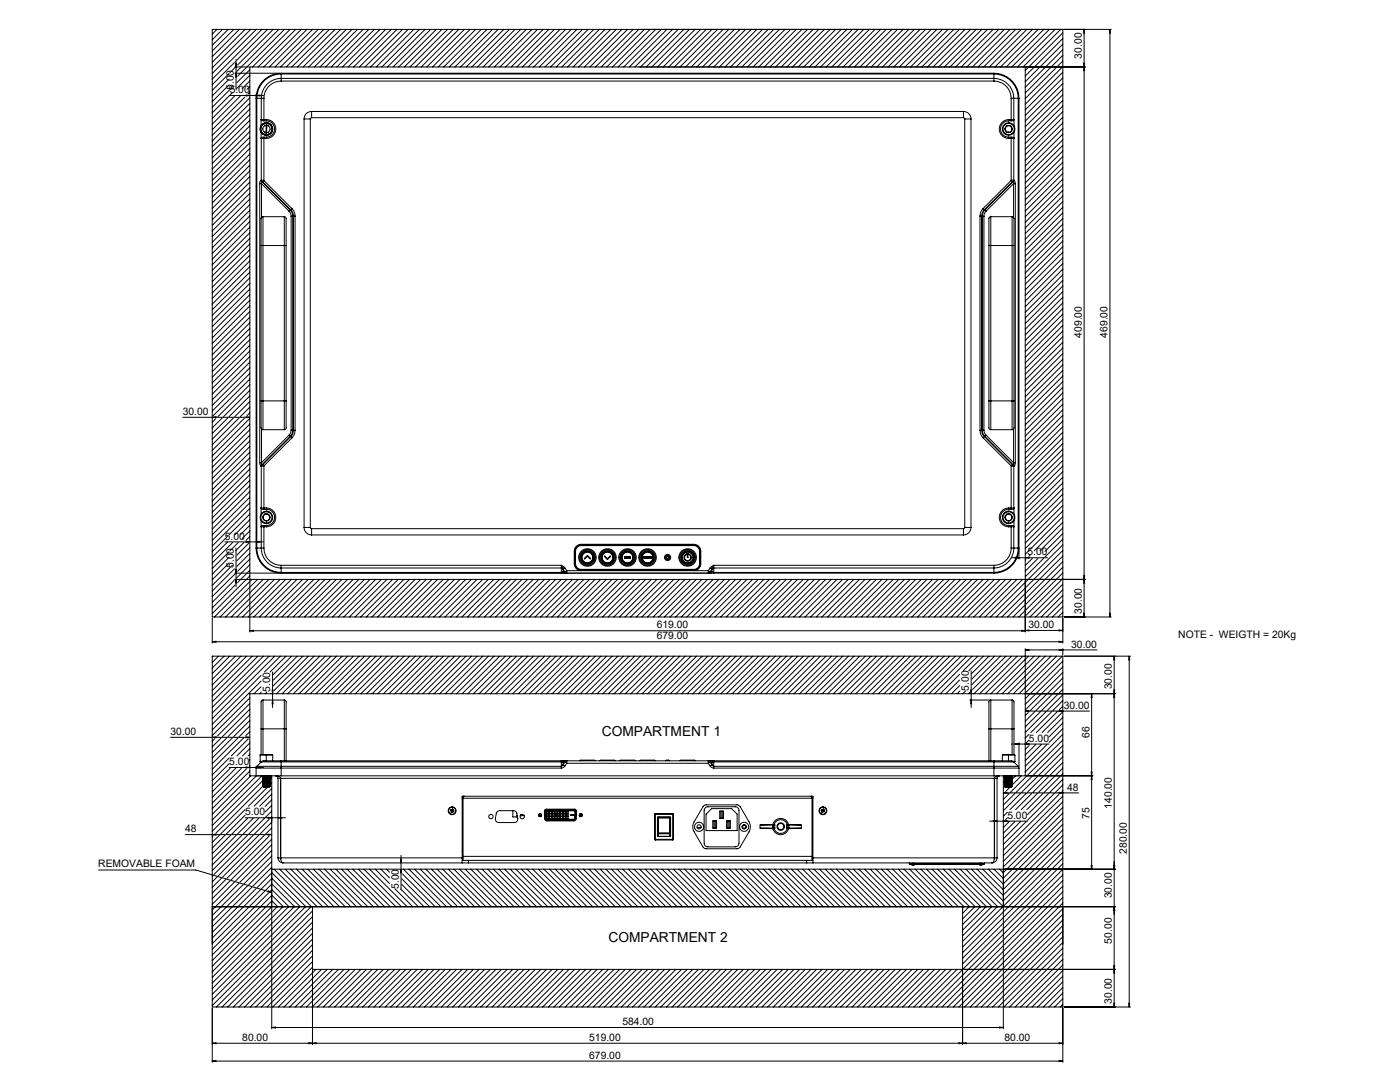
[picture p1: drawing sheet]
<svg xmlns="http://www.w3.org/2000/svg" width="1118mm" height="864mm" viewBox="0 0 1118 864" stroke-linecap="round" stroke-linejoin="round" font-family="sans-serif">
<defs><g id="words">
<g font-size="11">
<text x="480" y="588">COMPARTMENT 1</text>
<text x="486" y="751">COMPARTMENT 2</text>
</g>
<g font-size="8.2">
<text x="864" y="47" transform="rotate(-90 864 47)">30.00</text>
<text x="187" y="72" transform="rotate(-90 187 72)">5.00</text>
<text x="183" y="74">5.00</text>
<text x="864" y="269" transform="rotate(-90 864 269)">409.00</text>
<text x="884" y="269" transform="rotate(-90 884 269)">469.00</text>
<text x="146" y="331">30.00</text>
<text x="180" y="431">5.00</text>
<text x="820" y="443">5.00</text>
<text x="187" y="453" transform="rotate(-90 187 453)">5.00</text>
<text x="864" y="490" transform="rotate(-90 864 490)">30.00</text>
<text x="524" y="502">619.00</text>
<text x="821" y="501">30.00</text>
<text x="941" y="509">NOTE - WEIGTH = 20Kg</text>
<text x="524" y="510">679.00</text>
<text x="855" y="517">30.00</text>
<text x="773" y="551" transform="rotate(-90 773 551)">5.00</text>
<text x="888" y="550" transform="rotate(-90 888 550)">30.00</text>
<text x="216" y="552" transform="rotate(-90 216 552)">5.00</text>
<text x="849" y="566">30.00</text>
<text x="136" y="587">30.00</text>
<text x="821" y="592">5.00</text>
<text x="870" y="589" transform="rotate(-90 870 589)">66</text>
<text x="183" y="611">5.00</text>
<text x="852" y="631">48</text>
<text x="888" y="645" transform="rotate(-90 888 645)">140.00</text>
<text x="196" y="651">5.00</text>
<text x="804" y="654">5.00</text>
<text x="870" y="654" transform="rotate(-90 870 654)">75</text>
<text x="148" y="664">48</text>
<text x="900" y="681" transform="rotate(-90 900 681)">280.00</text>
<text x="78" y="692">REMOVABLE FOAM</text>
<text x="318" y="709" transform="rotate(-90 318 709)">5.00</text>
<text x="888" y="717" transform="rotate(-90 888 717)">30.00</text>
<text x="888" y="753" transform="rotate(-90 888 753)">50.00</text>
<text x="888" y="801" transform="rotate(-90 888 801)">30.00</text>
<text x="497" y="818">584.00</text>
<text x="193" y="831">80.00</text>
<text x="470" y="831">519.00</text>
<text x="802" y="831">80.00</text>
<text x="470" y="845">679.00</text>
</g>
</g></defs>
<g fill="none" stroke="#000" stroke-width=".8">
<path d="M173 23l-4 4M178 23l-9 9M182 23l-13 13M187 23l-18 18M191 23l-22 22M196 23l-27 27M200 23l-31 31M205 23l-36 36M209 23l-40 40M214 23l-25 25M218 23l-28 29M223 23l-34 34"/>
<path d="M227 23l-37 38M232 23l-30 30M236 23l-30 30M241 23l-30 30M245 23l-30 30M250 23l-30 30M254 23l-30 30M259 23l-31 30M263 23l-30 30M267 23l-30 30M272 23l-30 30M276 23l-30 30"/>
<path d="M281 23l-30 30M285 23l-30 30M290 23l-30 30M294 23l-30 30M299 23l-30 30M303 23l-30 30M308 23l-30 30M312 23l-30 30M317 23l-30 30M321 23l-30 30M326 23l-30 30M330 23l-30 30"/>
<path d="M335 23l-30 30M339 23l-30 30M344 23l-30 30M348 23l-30 30M353 23l-30 30M357 23l-30 30M362 23l-30 30M366 23l-30 30M371 23l-30 30M375 23l-30 30M380 23l-30 30M384 23l-30 30"/>
<path d="M389 23l-30 30M393 23l-30 30M398 23l-30 30M402 23l-30 30M407 23l-30 30M411 23l-30 30M416 23l-30 30M420 23l-30 30M425 23l-30 30M429 23l-30 30M434 23l-30 30M438 23l-30 30"/>
<path d="M443 23l-30 30M447 23l-30 30M452 23l-30 30M456 23l-30 30M461 23l-30 30M465 23l-30 30M470 23l-30 30M474 23l-30 30M479 23l-30 30M483 23l-30 30M488 23l-31 30M492 23l-30 30"/>
<path d="M496 23l-30 30M501 23l-30 30M505 23l-30 30M510 23l-30 30M514 23l-30 30M519 23l-30 30M523 23l-30 30M528 23l-30 30M532 23l-30 30M537 23l-30 30M541 23l-30 30M546 23l-30 30"/>
<path d="M550 23l-30 30M555 23l-30 30M559 23l-30 30M564 23l-30 30M568 23l-30 30M573 23l-30 30M577 23l-30 30M582 23l-30 30M586 23l-30 30M591 23l-30 30M595 23l-30 30M600 23l-30 30"/>
<path d="M604 23l-30 30M609 23l-30 30M613 23l-30 30M618 23l-30 30M622 23l-30 30M627 23l-30 30M631 23l-30 30M636 23l-30 30M640 23l-30 30M645 23l-30 30M649 23l-30 30M654 23l-30 30"/>
<path d="M658 23l-30 30M663 23l-30 30M667 23l-30 30M672 23l-30 30M676 23l-30 30M681 23l-30 30M685 23l-30 30M690 23l-30 30M694 23l-30 30M699 23l-30 30M703 23l-30 30M707 23l-29 30"/>
<path d="M712 23l-30 30M716 23l-29 30M721 23l-30 30M725 23l-30 30M730 23l-30 30M734 23l-30 30M739 23l-30 30M743 23l-30 30M748 23l-30 30M752 23l-30 30M757 23l-30 30M761 23l-30 30"/>
<path d="M766 23l-30 30M770 23l-30 30M775 23l-30 30M779 23l-30 30M784 23l-30 30M788 23l-30 30M793 23l-30 30M797 23l-30 30M802 23l-30 30M806 23l-30 30M811 23l-30 30M815 23l-30 30"/>
<path d="M820 23l-30 30M824 23l-30 30M829 23l-30 30M833 23l-30 30M838 23l-30 30M842 23l-30 30M847 23l-30 30M848 26l-30 30M848 31l-30 30M848 35l-30 30M848 40l-30 30M865 23l1 3h-1z"/>
<path d="M865 23v469M886 23v469M886 23v3zM887 23h-718v469h679v-469M183 59l-14 13M187 50l-18 18M187 53h11M187 58h36M188 54l-4 4M188 49h.1M188 50h1l-1 3zM188 58l1 3h-1z"/>
<path d="M188 47v25M199 56l-10 10M224 59a19 19 0 0 0-19 19M224 58v1M224 58a20 20 0 0 0-20 20M224 58h569M224 59v4M224 59h569M793 59a19 19 0 0 1 20 19M793 58v1M793 58a20 20 0 0 1 20 20M793 59v4"/>
<path d="M818 53v409h-619v-409h667M848 44l-30 30M848 49l-30 30M848 53l-30 30M848 58l-30 30M865 50h1l-1 3zM865 53l1 3h-1zM183 63l-14 14M183 68l-14 13M183 76h27M185 70l-16 16M186 74l-17 16"/>
<path d="M187 77l-18 18M192 77l-23 22M195 78l-26 26M196 76h3l-3 1zM199 60l-10 11M199 65l-6 6M199 69l-2 2M199 74l-1 1M199 78l-30 30M204 76h3v1zM204 78h1M204 75v2"/>
<path d="M204 78v359M205 78v359M205 78h4M209 78h2M209 78v17M211 78v17M224 63a16 16 0 0 0-15 15M224 63v2M224 65a14 14 0 0 0-13 13M224 63h569M224 65h569M793 63v2"/>
<path d="M793 63a16 16 0 0 1 16 15M793 65a14 14 0 0 1 14 13M807 78h2M807 78v17M809 78v22M809 78h4M813 78h.1M813 78v359M848 62l-30 30M848 67l-30 30M848 71l-30 30M848 76l-30 30"/>
<path d="M199 83l-30 30M199 87l-30 30M199 92l-30 29M199 96l-30 30M208 95l1 1M208 95v5M208 95h1M209 95h2M209 95v1M209 96h2M211 95v1M211 95h2"/>
<path d="M211 96h2M213 98a5 5 0 0 0-5 5 5 5 0 0 0 4 4M213 98a5 5 0 0 0-5 5 5 5 0 0 0 4 5v-1M213 98l-1 9M213 95v1M213 95a7 7 0 0 1 7 8 7 7 0 0 1-7 7M213 96a7 7 0 0 1 6 7 7 7 0 0 1-6 6M213 98a5 5 0 0 1 4 5 5 5 0 0 1-4 4M213 98a5 5 0 0 1 5 5 5 5 0 0 1-5 5M213 98a5 5 0 0 0-5 5 5 5 0 0 0 5 4M213 98a5 5 0 0 0-5 5 5 5 0 0 0 5 5M213 98h.1"/>
<path d="M213 98a5 5 0 0 1 4 3 5 5 0 0 1-1 5l-2 2h-1v-1M213 98v9M243 95h5M243 95v326M248 95v326M249 89a6 6 0 0 0-6 6M249 94l-1 1M249 89v5M249 89h520M249 94h520M769 89a6 6 0 0 1 6 6M769 94l1 1"/>
<path d="M769 89v5M770 95v326M770 95h5M775 95v326M805 95v1M805 95a7 7 0 0 0-7 8 7 7 0 0 0 7 7M805 96a7 7 0 0 0-6 7 7 7 0 0 0 6 6M805 95h2M805 96h2M805 98a5 5 0 0 0-4 5 5 5 0 0 0 4 4M805 98a5 5 0 0 0-5 5 5 5 0 0 0 5 5M805 98a5 5 0 0 1 5 5 5 5 0 0 1-5 4"/>
<path d="M805 98a5 5 0 0 1 5 5 5 5 0 0 1-5 5M805 98h.1M807 95v1M807 95h2M809 96h-2M809 95v1M809 95h.1M848 80l-30 30M848 85l-30 30M848 89l-30 30M848 94l-30 30M848 98l-30 30"/>
<path d="M199 100l-30 30M199 105l-30 30M199 109l-30 30M199 114l-30 30M199 118l-30 30M208 106v4M208 110h1M209 110h2M209 110v34M209 110h.1M209 110h-1M211 109l-2 1"/>
<path d="M211 109v1M211 110v34M211 110h2M211 109h2M212 105h1M213 100h.1M213 107v1M213 105h.1M213 105v1M213 109v1M802 103l2 2M804 105l1 1"/>
<path d="M804 105h1M804 100l3 1M804 100l-2 3M805 107v1M805 105l2 1M805 105v1M805 109v1M805 110h2M805 109h2M807 106h-2M807 101l1 2M807 110h2"/>
<path d="M807 109v1M807 109l2 1M807 110v34M808 103l-1 3M809 110h.1M809 106v38M848 103l-30 30M848 107l-30 30M848 112l-30 30M848 116l-30 30M199 123l-30 30M199 127l-30 30"/>
<path d="M199 132l-30 30M199 136l-30 30M848 121l-30 30M848 125l-30 30M848 130l-30 29M848 134l-30 30M848 138l-30 30M199 141l-30 30M199 145l-30 30M199 150l-30 30M199 154l-30 30M199 159l-30 30"/>
<path d="M207 147h2M207 147v222M209 144v1M209 144l-1 1-1 2M209 144h.1M209 144h2M209 147l22 22M209 147v27M209 145v2M209 145h.1M209 145l23 23M209 145h1"/>
<path d="M210 145l22 22M211 144l-1 1M211 144l22 22M807 144l1 1M807 144l-22 22M808 145l-22 22M809 145h-1M809 145h.1M809 145v2M809 145l-23 23M809 147h2M809 147l-22 22"/>
<path d="M809 147v27M809 144h-2M809 144v1M809 144h.1M809 144l1 1 1 2M811 147v222M848 143l-30 30M848 147l-30 30M848 152l-30 30M848 156l-30 30M199 163l-30 30M199 168l-30 30"/>
<path d="M199 172l-30 30M199 177l-30 30M210 173h-1l-1 1v22M210 173v23M210 173h17M227 173v23M227 173h1v1v22M231 169l1 4M232 168l2 3v2M232 168l-1 1M232 167l2 4v1M232 167v1"/>
<path d="M232 173h2M232 173v170M233 166l-1 1M233 166l1 2 2 4M234 173v170M234 172h2M234 172v171M234 172v1M236 172v171M782 172h2M782 172v171M784 172v171"/>
<path d="M784 172v1M784 173h1M784 173v170M785 166l-2 2-1 4M785 166l1 1M785 173v170M786 167l-2 4v1M786 167v1M786 168l-2 3v2M786 168l1 1M787 169l-1 2-1 2M791 173l-2 1v22"/>
<path d="M791 173v23M791 173h17M808 173v23M808 173h1v1v22M848 161l-30 30M848 165l-30 30M848 170l-30 30M848 174l-30 30M848 179l-30 30M199 181l-30 30M199 186l-30 30M199 190l-30 30"/>
<path d="M199 195l-30 30M199 199l-30 30M208 196h2M208 196v124M210 196h17M210 196v124M227 196h1M227 196v124M228 196v124M789 196h2M789 196v124M791 196v124"/>
<path d="M791 196h17M808 196h1M808 196v124M809 196v124M848 183l-30 30M848 188l-30 30M848 192l-30 30M848 197l-30 30M199 204l-30 30M199 208l-30 30M199 213l-30 30M199 217l-30 30"/>
<path d="M848 201l-30 30M848 206l-30 30M848 210l-30 30M848 215l-30 30M848 219l-30 30M199 222l-30 30M199 226l-30 30M199 231l-30 30M199 235l-30 30M199 240l-30 30M848 224l-30 30M848 228l-30 30"/>
<path d="M848 233l-30 30M848 237l-30 30M199 244l-30 30M199 249l-30 30M199 253l-30 30M199 258l-30 30M848 242l-30 30M848 246l-30 30M848 251l-30 30M848 255l-30 30M848 260l-30 30M199 262l-30 30"/>
<path d="M199 267l-30 30M199 271l-30 30M199 276l-30 30M848 264l-30 30M848 269l-30 30M848 273l-30 30M848 278l-30 30M199 280l-30 30M199 285l-30 30M199 289l-30 30M199 294l-30 30M199 298l-30 30"/>
<path d="M848 282l-30 30M848 287l-30 30M848 291l-30 30M848 296l-30 30M199 303l-29 29M199 307l-25 26M199 312l-21 21M199 316l-16 17M208 320h2M208 320v21l1 2h1M210 320v23M210 320h17"/>
<path d="M227 320h1M227 320v23M228 320v21v2h-1M789 320h2M789 320v22l2 1M791 320v23M791 320h17M808 320h1M808 320v23M809 320v21v2h-1M848 300l-30 30M848 305l-30 30"/>
<path d="M848 309l-30 30M848 314l-30 30M848 318l-30 30M146 333h53M169 333h3zM172 334l-3 3M177 334l-8 8M182 334l-13 12M186 334l-17 16M191 334l-22 21M195 334l-26 25M196 333h3h-3z"/>
<path d="M199 334l-30 30M199 320l-12 13M199 325l-7 8M199 329l-2 3M199 338l-30 30M848 323l-30 30M848 327l-30 30M848 332l-30 30M848 336l-30 30M199 343l-30 30M199 347l-30 30M199 352l-30 30"/>
<path d="M199 356l-30 30M209 342v27M210 343h17M231 347l1 1M231 347l-22 22M232 348h.1M232 348l-23 23M232 348l1 1M232 348l-22 23M232 343h2M232 343l-1 4M233 349l-22 23"/>
<path d="M234 343l-1 4-1 1M234 343h.1M234 343h2M234 343v2l-2 3M236 343l-2 5-1 1M782 343l1 5 2 1M782 343h2M784 343v2l2 3M784 343l1 4 1 1M784 343h1M784 343h.1M785 349l22 23"/>
<path d="M785 343l2 4M786 348l-1 1M786 348l22 23M786 348h.1M786 348l23 23M787 347l-1 1M787 347l22 22M791 343h17M809 342v27M848 341l-30 30M848 345l-30 30M848 349l-30 31"/>
<path d="M848 354l-30 30M848 358l-30 30M199 361l-30 30M199 365l-30 30M199 370l-30 30M199 374l-30 30M199 379l-30 30M207 369l1 2 1 1M207 369h2M209 372h.1M209 372v33M209 369v2"/>
<path d="M209 371v1M209 371h.1M210 371h-1M210 371l1 1M211 372h-2M211 372v33M807 372h2M807 372v33M808 371l-1 1M808 371h1M809 371v1M809 371h.1"/>
<path d="M809 369v2M809 369h2M809 372v38M809 372h.1M811 369l-1 2-1 1M848 363l-30 30M848 367l-30 30M848 372l-30 30M848 376l-30 30M199 383l-30 30M199 388l-30 30M199 392l-30 30"/>
<path d="M199 397l-30 30M848 381l-30 30M848 385l-30 30M848 390l-30 30M848 394l-30 30M848 399l-30 30M199 401l-30 30M199 406l-30 30M199 410l-16 17M199 415l-12 12M199 419l-7 8M208 405l1 1"/>
<path d="M208 405v5M208 416v4M208 405h1M209 405h2M209 405v1M209 406h2M209 420h.1M209 420h-1M210 413l1 2M211 405v1M211 419l-2 1M211 419v1"/>
<path d="M211 405h2M211 406h2M211 419h2M211 415l2 1M211 415h2M211 410h3M211 410l-1 3M213 417v1M213 415l1 1M213 415v1M213 405v1M213 419v1"/>
<path d="M213 405a8 8 0 0 1 7 8 8 8 0 0 1-7 7M213 406a6 6 0 0 1 6 7 6 6 0 0 1-6 6M213 408a5 5 0 0 1 4 5 5 5 0 0 1-4 4M213 408a5 5 0 0 1 5 5 5 5 0 0 1-5 5M213 408a5 5 0 0 0-5 5 5 5 0 0 0 5 4M213 408a5 5 0 0 0-5 5 5 5 0 0 0 5 5M213 408h.1M214 416h-1M214 410l2 3M216 413l-2 3M802 413l2 2M804 415l1 1"/>
<path d="M804 415h1M804 410h3M804 410l-2 3M805 417v1M805 415l2 1M805 415v1M805 405a8 8 0 0 0-7 8 8 8 0 0 0 7 7M805 405v1M805 406a6 6 0 0 0-6 7 6 6 0 0 0 6 6M805 419v1M805 405h2M805 406h2"/>
<path d="M805 419h2M805 408a5 5 0 0 1 5 5 5 5 0 0 1-5 4M805 408a5 5 0 0 1 5 5 5 5 0 0 1-5 5M805 408a5 5 0 0 0-4 5 5 5 0 0 0 4 4M805 408a5 5 0 0 0-5 5 5 5 0 0 0 5 5M805 408h.1M807 416h-2M807 410l1 3M807 405h2M807 405v1M807 419v1M807 419l2 1"/>
<path d="M808 413l-1 3M809 406h-2M809 420h.1M809 405v1M809 405h.1M809 416v21M848 403l-30 30M848 408l-30 30M848 412l-30 30M848 417l-22 23M179 433h31M182 428l-13 12"/>
<path d="M182 433l-13 12M186 433l-17 16M188 437v31M190 433l-6 7M195 433l-7 7M196 432l3 1h-3zM198 434l-9 9M199 424l-6 6M199 428l-3 3M199 437l-10 11M204 433l3-1v1zM204 437h1"/>
<path d="M204 437a19 19 0 0 0 20 20M205 437a19 19 0 0 0 19 20M205 437h4M208 420h1M209 420h2M209 437a16 16 0 0 0 15 16M209 437h2M209 420v17M211 437a14 14 0 0 0 13 14M211 420v17M211 420h2M243 421a6 6 0 0 0 6 6"/>
<path d="M243 421h5M248 421l1 1M249 422v5M249 422h520M249 427h520M460 436l4-1h90a5 5 0 0 1 5 5v10a5 5 0 0 1-5 5h-90a5 5 0 0 1-5-5v-10zM461 437l3-2h90a5 5 0 0 1 4 5v10a5 5 0 0 1-4 4h-90a5 5 0 0 1-5-4v-10zM769 422v5M770 421l-1 1M770 421h5M775 421a6 6 0 0 1-6 6M805 420h2"/>
<path d="M807 437h2M807 420h2M807 437a14 14 0 0 1-14 14M807 420v17M809 437a16 16 0 0 1-16 16M809 437h4M813 437a19 19 0 0 1-20 20M813 437h.1M813 437a20 20 0 0 1-20 20M813 438v8M848 421l-18 19M848 426l-14 14"/>
<path d="M848 430l-14 15M848 435l-57 57M848 439l-53 53M183 445l-14 13M183 449l-14 14M183 440l-14 14M185 451l-16 16M187 454l-18 18M187 457h380M188 458l-19 18M188 454h1l-1 3zM199 442l-10 10"/>
<path d="M199 446l-9 10M199 451l-10 10M199 455l-9 10M199 460l-30 30M224 451v2M224 453h224M224 451h224M224 453v4M224 457h224M448 451l1 2M448 451l2 1M448 451v2"/>
<path d="M448 453h1M448 453v4M449 453l1 1M450 456l-2 1M450 456l1 1h-3M450 454l1 2M450 454v2M450 456h1M450 452l-1 1M450 452l1 1M451 453l-1 1M451 453l1 2"/>
<path d="M452 455v2l-1-1M452 455l-1 1M452 455h113M464 455a6 6 0 0 1-6-5v-10a6 6 0 0 1 6-6h90a6 6 0 0 1 5 6v10a6 6 0 0 1-5 5M467 446h.1M469 443l2 3-2-2-2 2zM483 444h.1M483 444l2 3 2-3M483 444l2 2 2-2M487 444h.1M500 445h-1v1v-2v1l1-1v2M500 446h.1"/>
<path d="M500 445h1h-1M501 444h-1v2h1l-1-1v-1M501 444h.1M501 444l1 1v-1v2l-1-2v2zM502 444h.1M502 444v1M503 444v1v1zM513 445h.1M514 445v-1v1h-1M514 445h-1M514 445h.1M516 444v1z"/>
<path d="M516 445h1M517 444v1zM517 445h1M517 444v2l1-2M518 444v1M518 445h.1M518 445v1v-1M519 445h.1M519 445v-1v1M520 445h.1M520 444h.1M520 444v2v-1v-1"/>
<path d="M547 443l1-1a2.5 2.5 0 0 0-1 4 2.5 2.5 0 0 0 4 0 2.5 2.5 0 0 0-1-4 3 3 0 0 1 1 4 3 3 0 0 1-4 1 3 3 0 0 1 0-4zM549 442v3zM565 455l2 1M565 455v2l2-1M567 456h1M567 453l1 1M567 457h3M567 453l-2 2M568 452l1 1M568 452l-1 1M568 456l2 1M568 456l-1 1"/>
<path d="M568 454l-1 2M568 454v2M569 453l-1 1M570 451l-2 1M570 451l-1 2M570 453h-1M570 451v2M570 457h.1M570 457h223M570 453h223M570 451h223M570 453v4"/>
<path d="M793 451v2M793 457h.1M793 453v4M807 445h29M810 445h3l-3 1zM818 445h3v1zM819 446l-1 1M822 443l-1 1M824 446l-6 5M829 446l-11 10M833 446l-15 14M848 444l-48 48"/>
<path d="M848 448l-44 44M848 453l-39 39M848 457l-35 35M865 459h1l-1 3zM187 463l-18 18M187 462h11M188 467l-19 18M188 462l1 3h-1zM199 463v41M201 462l-30 30M206 462l-30 30M210 462l-30 30"/>
<path d="M215 462l-30 30M219 462l-30 30M224 462l-30 30M228 462l-30 30M233 462l-30 30M237 462l-30 30M242 462l-30 30M246 462l-30 30M251 462l-30 30M255 462l-30 30M260 462l-30 30M264 462l-30 30"/>
<path d="M268 462l-29 30M273 462l-30 30M277 462l-30 30M282 462l-30 30M286 462l-30 30M291 462l-30 30M295 462l-30 30M300 462l-30 30M304 462l-30 30M309 462l-30 30M313 462l-30 30M318 462l-30 30"/>
<path d="M322 462l-30 30M327 462l-30 30M331 462l-30 30M336 462l-30 30M340 462l-30 30M345 462l-30 30M349 462l-30 30M354 462l-30 30M358 462l-30 30M363 462l-30 30M367 462l-30 30M372 462l-30 30"/>
<path d="M376 462l-30 30M381 462l-30 30M385 462l-30 30M390 462l-30 30M394 462l-30 30M399 462l-30 30M403 462l-30 30M408 462l-30 30M412 462l-30 30M417 462l-30 30M421 462l-30 30M426 462l-30 30"/>
<path d="M430 462l-30 30M435 462l-30 30M439 462l-30 30M444 462l-30 30M448 462l-30 30M453 462l-30 30M457 462l-30 30M462 462l-30 30M466 462l-30 30M471 462l-30 30M475 462l-30 30M480 462l-30 30"/>
<path d="M484 462l-30 30M489 462l-30 30M493 462l-30 30M498 462l-30 30M502 462l-30 30M506 462l-30 30M511 462l-30 30M515 462l-30 30M520 462l-30 30M524 462l-30 30M529 462l-30 30M533 462l-30 30"/>
<path d="M538 462l-30 30M542 462l-30 30M547 462l-30 30M551 462l-30 30M556 462l-30 30M560 462l-30 30M565 462l-30 30M569 462l-30 30M574 462l-30 30M578 462l-30 30M583 462l-30 30M587 462l-30 30"/>
<path d="M592 462l-30 30M596 462l-30 30M601 462l-30 30M605 462l-30 30M610 462l-30 30M614 462l-30 30M619 462l-30 30M623 462l-30 30M628 462l-30 30M632 462l-30 30M637 462l-30 30M641 462l-30 30"/>
<path d="M646 462l-30 30M650 462l-30 30M655 462l-30 30M659 462l-30 30M664 462l-30 30M668 462l-30 30M673 462l-30 30M677 462l-30 30M682 462l-30 30M686 462l-30 30M691 462l-30 30M695 462l-30 30"/>
<path d="M700 462l-30 30M704 462l-30 30M709 462l-30 30M713 462l-30 30M718 462l-30 30M722 462l-30 30M727 462l-31 30M731 462l-30 30M735 462l-30 30M740 462l-30 30M744 462l-30 30M749 462l-30 30"/>
<path d="M753 462l-30 30M758 462l-30 30M762 462l-30 30M767 462l-30 30M771 462l-30 30M776 462l-30 30M780 462l-30 30M785 462l-30 30M789 462l-30 30M794 462l-30 30M798 462l-30 30M803 462l-30 30"/>
<path d="M807 462l-30 30M812 462l-30 30M816 462l-30 30M818 463v41M819 462h47M848 462l-30 30M848 466l-26 26M848 471l-21 21M848 475l-17 17M848 480l-12 12M865 462l1 3h-1zM169 493v20"/>
<path d="M848 484l-8 8M848 489l-3 3M848 493v20M849 492h38M865 489h1l-1 3zM886 489v3zM169 512h3v1zM169 512h679M199 503h3v1zM199 503h619M815 503h3l-3 1zM818 519l3-1v1z"/>
<path d="M818 518v35M818 519h58M818 503h3v1zM818 503h30M845 512h3l-3 1zM845 518l3 1h-3zM845 503h3l-3 1zM848 518v5M169 524h679v280h-679zM170 524h-1M174 524l-5 5M179 524l-10 9"/>
<path d="M183 524l-14 14M188 524l-19 18M192 524l-23 23M197 524l-28 27M201 524l-32 32M206 524l-37 36M208 539l-39 39M210 524l-41 41M215 524l-46 45M218 536v29M219 524l-50 50M224 524l-13 12"/>
<path d="M228 524l-12 12M233 524l-15 14M237 524l-19 19M242 524l-24 23M246 524l-27 27M251 524l-30 30M255 524l-30 30M260 524l-30 30M264 524l-30 30M269 524l-30 30M273 524l-30 30M278 524l-30 30"/>
<path d="M282 524l-30 30M287 524l-30 30M291 524l-30 30M296 524l-30 30M300 524l-30 30M305 524l-30 30M309 524l-30 30M314 524l-30 30M318 524l-30 30M323 524l-30 30M327 524l-30 30M332 524l-30 30"/>
<path d="M336 524l-30 30M341 524l-30 30M345 524l-30 30M350 524l-30 30M354 524l-30 30M358 524l-29 30M363 524l-30 30M367 524l-30 30M372 524l-30 30M376 524l-30 30M381 524l-30 30M385 524l-30 30"/>
<path d="M390 524l-30 30M394 524l-30 30M399 524l-30 30M403 524l-30 30M408 524l-30 30M412 524l-30 30M417 524l-30 30M421 524l-30 30M426 524l-30 30M430 524l-30 30M435 524l-30 30M439 524l-30 30"/>
<path d="M444 524l-30 30M448 524l-30 30M453 524l-30 30M457 524l-30 30M462 524l-30 30M466 524l-30 30M471 524l-30 30M475 524l-30 30M480 524l-30 30M484 524l-30 30M489 524l-30 30M493 524l-30 30"/>
<path d="M498 524l-30 30M502 524l-30 30M507 524l-30 30M511 524l-30 30M516 524l-30 30M520 524l-30 30M525 524l-30 30M529 524l-30 30M534 524l-30 30M538 524l-30 30M543 524l-30 30M547 524l-30 30"/>
<path d="M552 524l-30 30M556 524l-30 30M561 524l-30 30M565 524l-30 30M570 524l-30 30M574 524l-30 30M579 524l-30 30M583 524l-30 30M588 524l-31 30M592 524l-30 30M596 524l-30 30M601 524l-30 30"/>
<path d="M605 524l-30 30M610 524l-30 30M614 524l-30 30M619 524l-30 30M623 524l-30 30M628 524l-30 30M632 524l-30 30M637 524l-30 30M641 524l-30 30M646 524l-30 30M650 524l-30 30M655 524l-30 30"/>
<path d="M659 524l-30 30M664 524l-30 30M668 524l-30 30M673 524l-30 30M677 524l-30 30M682 524l-30 30M686 524l-30 30M691 524l-30 30M695 524l-30 30M700 524l-30 30M704 524l-30 30M709 524l-30 30"/>
<path d="M713 524l-30 30M718 524l-30 30M722 524l-30 30M727 524l-30 30M731 524l-30 30M736 524l-30 30M740 524l-30 30M745 524l-30 30M749 524l-30 30M754 524l-30 30M758 524l-30 30M763 524l-30 30"/>
<path d="M766 538l-15 16M767 524l-30 30M772 524l-30 30M775 535v30M776 524l-30 30M781 524l-12 11M785 524l-12 11M790 524l-14 14M794 524l-18 18M799 524l-23 22M803 524l-27 26M808 524l-30 30"/>
<path d="M812 524l-30 30M817 524l-31 30M821 524l-30 30M825 524l-30 30M830 524l-30 30M834 524l-30 30M839 524l-30 30M843 524l-30 30M848 524l-30 30M848 528l-30 30M848 532l-30 30M848 537l-29 29"/>
<path d="M849 524h53M889 524l1 3h-1zM889 524v280M901 524l1 3h-1zM901 524v280M199 557l-30 30M208 544l-39 39M208 548l-5 6M209 552l-2 2M210 559h-1l-1 1v22M210 559v23M210 559h17"/>
<path d="M213 552l-1 2M216 554h.1M217 551h1v3zM218 559v3h-1zM227 559h1v1v22M227 559v23M766 543l-11 11M766 547l-6 7M766 551l-2 3M771 551l-2 3M774 553l-1 1M774 559h16"/>
<path d="M775 551h1l-1 3zM775 559l1 3h-1zM791 559l-2 1v22M791 559v23M791 559h17M808 559h1v1v22M808 559v23M819 554h71M848 541l-25 26M848 546l-21 21M848 550l-16 17M848 555l-12 12"/>
<path d="M848 559l-7 8M871 554l1 3h-1zM871 554v140M889 551h1l-1 3zM889 554l1 3h-1zM199 562l-26 26M199 566l-22 22M199 571l-17 17M199 575l-13 13M199 580l-8 8M818 568l3-1v1zM818 568h52"/>
<path d="M821 569l-3 2M826 568l-8 8M831 568l-13 12M835 568l-17 17M840 568l-17 17M844 568l-17 17M845 567l3 1h-3zM848 569l-16 16M848 564l-2 2M848 573l-12 12M848 577l-11 11M136 589h63"/>
<path d="M169 589l3-1v1zM171 590l-2 2M176 589l-7 7M181 589l-12 12M185 589l-16 16M190 589l-21 21M194 589l-25 25M196 588l3 1h-3zM198 590l-13 13M199 584l-3 3M199 593l-10 10M199 597l-5 6"/>
<path d="M208 582h2M208 582v20M210 582v20M210 582h17M227 582h1M227 582v25M228 582v25M789 582h2M789 582v25M791 582v25M791 582h17M807 594h30"/>
<path d="M808 582h1M808 582v20M809 582v20M810 593l3 1h-3zM813 593v19M818 594l3-1v1zM821 591l-2 2M821 586l-3 3M822 595l-4 3M827 594l-9 9M831 594l-13 13M836 594l-18 18"/>
<path d="M848 582l-11 11M848 586l-30 30M848 591l-41 41M848 595l-37 37M848 600l-32 32M183 609l-14 14M183 605l-14 13M183 613h27M184 613l-15 14M188 613l-19 19M193 613l-24 23M196 612l3 1h-3z"/>
<path d="M197 614l-28 27M199 602l-1 1M199 606v1M199 611h.1M199 615l-30 30M200 619l-31 31M204 613l3-1v1zM204 612h.1M204 613h20M204 613v6h20M205 619l-36 35M205 612h19"/>
<path d="M205 612l-1 1M208 608h.1M208 603h10M208 608h1M208 603v5M208 602v1M208 602h5M209 608h15M209 608l-4 4M209 619l-40 40M210 619v8M210 619v1l3-1"/>
<path d="M213 602h4l1 1M213 602v5M213 619l-3 1M213 619h.1M213 620h-3M213 620h.1M214 619l-45 44M215 620h1h-3M215 620h-2M215 620h.1M216 619h-3M216 619l-1 1"/>
<path d="M216 619v8M218 603v4M224 612v1M224 607h-14l-1 1M224 607v1M224 619h569M224 608v4M224 613v6M224 612h224M224 613h224M224 607h224M224 608h224"/>
<path d="M448 612v1M448 607v1M448 607l1 1M448 607h2M448 608v4M449 608h1M449 608h-1M450 610l-2 2M450 610l1 1M450 608v2M450 608h1M450 607l-1 1"/>
<path d="M450 607h1M451 611l-1 2h-2M451 607l-1 1M451 607h116M451 608l1 1M451 608l1-1v2M451 608l-1 2M452 609l-1 2M452 609h113M463 607h1h10h1M479 607h1h10h1M495 607h1h10h1"/>
<path d="M511 607h1h10h1M531 607h1h3M543 607h1h10h1M565 609l2 2M567 608l-2 1M567 608l-2-1v2M567 608l1 2M567 608h1M567 611l1 2h2M567 607l1 1M567 607h1M568 607l1 1"/>
<path d="M568 607h2M568 610l-1 1M568 610l2 2M568 608v2M569 608h-1M569 608h1M570 612v1M570 607l-1 1M570 607v1M570 608v4M570 612h223M570 613h223"/>
<path d="M570 607h223M570 608h223M793 612v1M793 613h20M793 612h20M793 608h16M793 607v1M793 607h14l2 1M793 608v4M793 613v6M798 619h-1a3 3 0 0 0-3 2v64a4 4 0 0 1-2 4M798 619l-1 1-1 1"/>
<path d="M800 603h10M800 603v4M802 619l-1 1M802 620h1M802 620h.1M803 619l-1 1M805 602h5v1M805 602h-4l-1 1M805 602v5M805 619h3v1M805 619l-3 1M805 620h-2"/>
<path d="M805 619h.1M805 620h.1M806 619l-5 6M808 620h-3M808 620h.1M809 608h1M809 608l4 4M810 608h-1M810 603v5M811 619l-10 10M813 612v1M813 613v6h-20"/>
<path d="M815 619l-12 13M819 619h53M848 604l-28 28M848 609l-23 23M848 613l-19 19M848 618l-14 14M871 616h1l-1 3zM871 619l1 3h-1zM210 628h1M210 628h1h2M210 627h.1M210 621h.1"/>
<path d="M210 622h.1M210 624h.1M210 625h.1M210 626h.1M210 627v1M210 626v1l3-1M210 625v1l3-1M210 624v1l3-1M210 623v1l3-1M210 622v1l3-1M210 621v1l3-1M210 620v1l3-1"/>
<path d="M210 628h2M211 628h-1M213 620h3l-1 1M213 622h3l-1 1M213 623h3l-1 1M213 624h3l-1 1M213 625h3l-1 1M213 626l-3 1M213 625l-3 1M213 624l-3 1M213 623l-3 1M213 622l-3 1"/>
<path d="M213 621l-3 1M213 620l-3 1M213 627l-2 1M213 627l-3 1M213 621h.1M213 622h.1M213 623h.1M213 624h.1M213 625h.1M213 626h.1M213 627h.1M213 621h-3"/>
<path d="M213 622h-3M213 623h-3M213 624h-3M213 625h-3M213 626h-3M213 627h-3M213 628h-3M213 628h-1M213 628h.1M215 621h1M215 622h1h-3M215 623h1h-3"/>
<path d="M215 624h1h-3M215 625h1h-3M215 626h1M215 627h1h-3M215 621h-2M215 622h-2M215 623h-2M215 624h-2M215 625h-2M215 626h-2M215 627h-2M215 628h-2"/>
<path d="M215 628h.1M215 621h.1M215 622h.1M215 623h.1M215 624h.1M215 626h.1M215 627h.1M216 621l-1 1M216 626l-1 1M216 627l-1 1M216 627h-3M216 626h-3"/>
<path d="M216 621h-3M217 620l-45 45M217 625l-19 19M217 629l-14 15M217 634l-10 10M217 638l-5 6M222 621l-1-1-1-1a4 4 0 0 1 4 2v64a3 3 0 0 0 2 4M222 621h574M222 621v64M224 621v65M369 637v-1h2l-1 1M370 637h278"/>
<path d="M370 637v47M370 636v1M648 636v1M648 637l-1-1h1l1 1M648 637v47M794 621v65M796 621v64M801 633l3-1v1zM801 633h60M802 627h1M802 626h1M802 625h1"/>
<path d="M802 624h1M802 623h1M802 622h1M802 621h1M802 628h1M802 628h1h2M802 621h.1M802 622h.1M802 623h.1M802 624h.1M802 625h.1M802 626h.1"/>
<path d="M802 627h.1M803 621h.1M803 622h.1M803 624h.1M803 625h.1M803 626h.1M803 627h.1M803 627l-1 1M803 626l-1 1M803 625l-1 1M803 624l-1 1M803 623l-1 1"/>
<path d="M803 622l-1 1M803 621l-1 1M803 620l-1 1M803 628h1M803 628h.1M805 620l-3 1M805 621l-3 1M805 622l-3 1M805 623l-3 1M805 624l-3 1M805 625l-3 1M805 626l-3 1"/>
<path d="M805 627l-3 1M805 628h-1M805 627h-2M805 626h-2M805 625h-2M805 624h-2M805 623h-2M805 622h-2M805 621h-2M805 628h-2M805 627l-2 1M805 621h.1"/>
<path d="M805 622h.1M805 623h.1M805 624h.1M805 625h.1M805 626h.1M805 627h.1M805 628h.1M806 633l-5 5M808 627h-3M808 626h-3M808 624h-3M808 623h-3"/>
<path d="M808 622h-3M808 621h-3M808 625h-3M808 628h-3M808 621h.1M808 622h.1M808 623h.1M808 624h.1M808 625h.1M808 626h.1M808 627h.1M808 628h.1"/>
<path d="M808 620v1M808 621v1M808 622v1M808 623v1M808 624v1M808 625v1M808 626v1M808 627v1M810 633l-9 10M815 633l-14 14M819 633l-13 13M824 633l-13 13"/>
<path d="M828 633l-13 13M833 633l-13 13M837 633l-17 17M842 633l-22 22M845 634l-44 44M845 632l3 1h-3zM848 622l-10 10M848 626l-5 6M848 631v1M848 635l-47 48M848 640l-47 47M196 646l-20 20"/>
<path d="M196 651l-15 15M196 653h32M198 653l-13 13M202 653l-12 13M207 653l-13 13M211 653l-12 13M214 652l3 1h-3zM215 654l-12 12M217 643l-5 5M217 647l-5 5M217 656l-9 10M222 653l3-1v1z"/>
<path d="M360 647h.1M360 647h1M360 648h1M360 647v1M360 648h.1M361 647h.1M361 648h.1M361 646h.1M361 646v1M361 646h1h-1M361 648h1M361 647h1"/>
<path d="M362 648h.1M362 646h-1M362 647v1M362 647h.1M397 648l1-1h12a2.7 2.7 0 0 1 3 2v4a2.8 2.8 0 0 1-2 4h-13a2.8 2.8 0 0 1-3-4zM409 647v5h3l1-1M415 651h.1M416 651h-1M416 650l1 1h1M416 650v1M430 651h2M435 646h1h23l1 1v7l-2 1h-22l-1-1v-7z"/>
<path d="M436 647h23v7h-1h-22l-1-3zM436 647h23v6l-1 1h-21zM436 647h2v2h-2zM436 650h2v1h-2zM436 652h2v1h-2zM439 647h1v2h-1zM439 650h1v1h-1zM439 652h1v1h-1zM441 647h1v2h-1zM441 650h1v1h-1zM441 652h1v1h-1zM443 647h2v2h-2z"/>
<path d="M443 650h2v1h-2zM443 652h2v1h-2zM445 647h2v2h-2zM445 650h2v1h-2zM445 652h2v1h-2zM447 647h2v2h-2zM447 650h2v1h-2zM447 652h2v1h-2zM450 647h1v2h-1zM450 650h1v1h-1zM450 652h1v1h-1zM452 647h1v2h-1z"/>
<path d="M452 650h1v1h-1zM452 652h1v1h-1zM456 650h2v1h-2zM463 652h1M463 651h1M463 650v1M464 649v2M523 650h.1M523 650v20M523 649v1M523 650h14M523 649h14"/>
<path d="M525 659h.1M525 652h10v16h-10zM525 658v3M525 653v12M525 653h1M525 653v5M526 652l-1 1M526 653v12M526 652v1M526 653h8M534 653v12M534 652v1"/>
<path d="M534 652l1 1M534 652h1M535 652v1M535 652h-9M535 653h-1M535 653v12M535 653v5M535 659h.1M537 650h1M537 649v1M537 649l1 1M537 650v20"/>
<path d="M538 650v20M562 643l2-1 25 1 2 1 7 12a8 8 0 0 1 0 8l-7 12-3 1h-25l-2-1-7-12a8 8 0 0 1 0-8zM563 645l2-1h22a3 3 0 0 1 3 3v26a3 3 0 0 1-3 3h-22a3 3 0 0 1-3-3v-26zM568 645h16l4 5v13h-24v-13zM569 655h3v6h-3zM570 655v6M571 655v6M575 647h3v6h-3zM576 647v6M577 647v6M580 655h3v6h-3zM581 655v6"/>
<path d="M582 655v6M607 658v3M617 658v3M617 658h-10h10M617 658a6 6 0 0 1 6-5 6 6 0 0 1 6 5M617 658h1M618 658h1M618 658h-1M618 658v3M618 658a5 5 0 0 1 5-4 5 5 0 0 1 6 4M619 658v3M628 658h1"/>
<path d="M628 658v3M629 658h1M629 658v3M629 658h11h-10M629 658h.1M630 658v3M640 658v3M656 647h.1M656 647v-1v1M656 647h1M656 648h1M656 648h.1"/>
<path d="M656 647v1M657 647h.1M657 648h.1M657 646h.1M657 646v1M657 646h1M657 648h1M657 647h1M658 647h.1M658 646v1M658 647h-1M658 648h.1"/>
<path d="M658 646h-1M658 647v1M790 655h30M793 655h3l-3 1zM801 655h3v1zM804 648l-3 4M804 653l-1 1M806 656l-5 5M810 656l-9 9M815 656l-14 14M819 656l-18 18M848 644l-47 48"/>
<path d="M848 649l-47 47M848 653l-47 48M848 658l-47 47M148 666h69M169 666h3v1zM170 667l-1 1M175 667l-6 5M180 667l-11 10M184 667l-15 14M189 667l-20 19M193 667l-24 23M198 667l-29 28"/>
<path d="M202 667l-31 31M207 667l-33 32M211 667l-33 33M214 666h3l-3 1zM215 667l-34 34M217 661l-5 5M217 670l-32 32M217 674l-29 29M217 679l-25 25M523 670h.1M523 670h14M525 661h.1"/>
<path d="M525 662h.1M525 667h.1M525 661v6M525 665h1M525 665l1 1M525 665h.1M525 665v2M525 667h10M526 666l-1 1M526 667v1M526 665h.1M526 665h-1"/>
<path d="M526 665v1M526 665h8M534 665h.1M534 665h1M534 665l1 1M535 666v1M535 667v1M535 667h.1M535 665h-1M535 665h.1M535 665v1M535 665v2"/>
<path d="M535 661v6M535 661h.1M537 670h1M537 670h.1M538 670h-1M557 661h3M617 661h-10h10M617 661h1M617 661a6 6 0 0 0 6 5 6 6 0 0 0 6-5M618 661h1M618 661a6 6 0 0 0 5 4 6 6 0 0 0 6-4M618 661h-1"/>
<path d="M628 661h1M629 661h.1M629 661h-1M630 661h10h-11M630 661h-1M848 662l-47 48M848 667l-47 47M848 671l-47 48M848 676l-47 47M79 694h77l61 18M170 699h-1M173 700l-4 4"/>
<path d="M217 694h584M217 683l-22 22M217 688l-19 18M217 692l-15 15M217 697l-12 11M217 696l27 28M219 694l30 30M222 685a4 4 0 0 0 4 4M222 685h148M223 694l30 30M226 689h143M228 694l30 30"/>
<path d="M232 694l30 30M237 694l30 30M241 694l30 30M246 694l30 30M250 694l30 30M255 694l30 30M259 694l30 30M264 694l30 30M268 694l30 30M273 694l30 30M277 694l30 30M282 694l30 30"/>
<path d="M286 694l30 30M291 694l30 30M295 694l30 30M300 694l11 11M304 694l7 7M309 694l2 2M320 686h1l-1 3zM320 683v26M320 694l1 3h-1zM321 698l26 26M322 694l30 30M326 694l30 30"/>
<path d="M331 694l30 30M335 694l30 30M340 694l30 30M344 694l30 30M349 694l30 30M353 694l30 30M358 694l30 30M362 694l30 30M367 694l30 30M369 689v-53h280v53M369 687h5M369 689h5"/>
<path d="M370 684v3M370 684h278M371 694l30 30M374 689h270M374 687v2M374 687h270M376 694l30 30M380 694l30 30M385 694l30 30M389 694l30 30M394 694l30 30M398 694l30 30"/>
<path d="M403 694l30 30M407 694l30 30M412 694l30 30M416 694l30 30M421 694l30 30M425 694l30 30M430 694l30 30M434 694l30 30M439 694l30 30M443 694l30 30M448 694l30 30M452 694l30 30"/>
<path d="M457 694l30 30M461 694l30 30M466 694l30 30M470 694l30 30M475 694l30 30M479 694l30 30M484 694l30 30M488 694l30 30M493 694l30 30M497 694l30 30M502 694l30 30M506 694l30 30"/>
<path d="M511 694l30 30M515 694l30 30M520 694l30 30M524 694l30 30M529 694l30 30M533 694l30 30M537 694l31 30M542 694l30 30M546 694l30 30M551 694l30 30M555 694l30 30M560 694l30 30"/>
<path d="M564 694l30 30M569 694l30 30M573 694l30 30M578 694l30 30M582 694l30 30M587 694l30 30M591 694l30 30M596 694l30 30M600 694l30 30M605 694l30 30M609 694l30 30M614 694l30 30"/>
<path d="M618 694l30 30M623 694l30 30M627 694l30 30M632 694l30 30M636 694l30 30M641 694l30 30M644 687h5M644 689h5M644 687v2M645 694l30 30M648 684v3M648 685h148"/>
<path d="M649 689h143M650 694l30 30M654 694l30 30M659 694l30 30M663 694l30 30M668 694l30 30M672 694l30 30M677 694l30 30M681 694l30 30M686 694l30 30M690 694l30 30M695 694l30 30"/>
<path d="M699 694l30 30M704 694l30 30M708 694l30 30M713 694l30 30M717 694l30 30M722 694l30 30M726 689a1.5 1.5 0 0 0 2 1h56a1.5 1.5 0 0 0 2-1M726 694l30 30M726 690h3M727 690a1.6 1.6 0 0 0 2 1 1.6 1.6 0 0 0 1-1M729 689v1M729 690h54"/>
<path d="M731 694l30 30M735 694l30 30M740 694l30 30M744 694l30 30M749 694l30 30M753 694l30 30M758 694l30 30M762 694l30 30M766 694l31 30M771 694l30 30M775 694l26 25M780 694l21 21"/>
<path d="M781 690a1.6 1.6 0 0 0 2 1 1.6 1.6 0 0 0 1-1M783 689v1M784 694l17 16M785 690h-2M789 694l12 12M793 694l8 7M796 685a4 4 0 0 1-4 4M798 694l3 3M802 694h88M848 680l-80 80M848 685l-80 80M848 689l-80 80"/>
<path d="M848 694l-109 110M848 698l-105 106M871 691h1l-1 3zM889 691h1l-1 3zM177 701l-8 7M180 702l-11 11M184 703l-15 14M187 704l-18 18M191 705l-22 21M194 706l-25 25M198 707l-29 28M201 708l-32 32"/>
<path d="M205 709l-36 35M208 710l-39 39M211 711l-42 42M214 711l3 1h-3zM215 712l-46 46M217 701l-8 8M217 706l-5 4M217 710l-1 1M217 715l-48 47M217 719l-48 48M217 719l5 5M217 714l9 10"/>
<path d="M217 710l14 14M217 705l18 19M217 701l23 23M315 709l15 15M320 709l14 15M321 701l22 23M321 706l17 18M848 703l-100 101M848 707l-96 97M848 712l-92 92M848 716l-87 88M169 724h679"/>
<path d="M217 724l-48 47M217 723v1M221 724l-52 52M226 724l-57 56M230 724l-61 61M235 724l-66 65M239 724l-70 70M244 724l-75 74M248 724l-79 79M249 724v50h519v-50M249 727l-76 77M249 732l-72 72"/>
<path d="M249 736l-67 68M769 724h-1M774 724l-6 5M778 724l-10 9M783 724l-15 14M787 724l-19 18M792 724l-24 23M796 724l-28 27M801 724l-33 32M848 721l-83 83M848 725l-78 79M848 730l-74 74"/>
<path d="M848 734l-69 70M848 739l-65 65M849 724h41M889 724l1 3h-1zM249 741l-63 63M249 745l-58 59M249 750l-54 54M249 754l-49 50M249 759l-45 45M848 743l-60 61M848 748l-56 56M848 752l-51 52"/>
<path d="M848 757l-47 47M249 775v59M249 763l-40 41M249 768l-36 36M249 772l-31 32M252 774l-30 30M257 774l-30 30M261 774l-30 30M266 774l-30 30M270 774l-30 30M275 774l-30 30M279 774l-30 30"/>
<path d="M284 774l-30 30M288 774l-30 30M293 774l-30 30M297 774l-30 30M302 774l-30 30M306 774l-30 30M311 774l-30 30M315 774l-30 30M320 774l-30 30M324 774l-30 30M329 774l-30 30M333 774l-30 30"/>
<path d="M338 774l-30 30M342 774l-30 30M346 774l-30 30M351 774l-30 30M355 774l-30 30M360 774l-30 30M364 774l-30 30M369 774l-30 30M373 774l-30 30M378 774l-30 30M382 774l-30 30M387 774l-30 30"/>
<path d="M391 774l-30 30M396 774l-30 30M400 774l-30 30M405 774l-30 30M409 774l-30 30M414 774l-30 30M418 774l-30 30M423 774l-30 30M427 774l-30 30M432 774l-30 30M436 774l-30 30M441 774l-30 30"/>
<path d="M445 774l-30 30M450 774l-30 30M454 774l-30 30M459 774l-30 30M463 774l-30 30M468 774l-30 30M472 774l-30 30M477 774l-30 30M481 774l-30 30M486 774l-30 30M490 774l-30 30M495 774l-30 30"/>
<path d="M499 774l-30 30M504 774l-30 30M508 774l-30 30M513 774l-30 30M517 774l-30 30M522 774l-30 30M526 774l-30 30M531 774l-30 30M535 774l-30 30M540 774l-30 30M544 774l-30 30M549 774l-30 30"/>
<path d="M553 774l-30 30M558 774l-30 30M562 774l-30 30M566 774l-29 30M571 774l-30 30M575 774l-30 30M580 774l-30 30M584 774l-30 30M589 774l-30 30M593 774l-30 30M598 774l-30 30M602 774l-30 30"/>
<path d="M607 774l-30 30M611 774l-30 30M616 774l-30 30M620 774l-30 30M625 774l-30 30M629 774l-30 30M634 774l-30 30M638 774l-30 30M643 774l-30 30M647 774l-30 30M652 774l-30 30M656 774l-30 30"/>
<path d="M661 774l-30 30M665 774l-30 30M670 774l-30 30M674 774l-30 30M679 774l-30 30M683 774l-30 30M688 774l-30 30M692 774l-30 30M697 774l-30 30M701 774l-30 30M706 774l-30 30M710 774l-30 30"/>
<path d="M715 774l-30 30M719 774l-30 30M724 774l-30 30M728 774l-30 30M733 774l-30 30M737 774l-30 30M742 774l-30 30M746 774l-30 30M751 774l-30 30M755 774l-30 30M760 774l-30 30M764 774l-30 30"/>
<path d="M768 775v59M769 774h121M848 761l-42 43M848 766l-38 38M848 770l-33 34M848 775l-29 29M848 779l-24 25M889 771h1l-1 3zM889 774l1 3h-1zM848 784l-20 20M848 788l-15 16M848 793l-11 11"/>
<path d="M848 797l-6 7M169 805v43M798 820h3l-3 1zM848 805v43M848 802l-2 2M849 804h53M889 801h1l-1 3zM901 801h1l-1 3zM169 833l3-1v1zM169 833h679M217 820h3v1zM217 821v-202h-18v-65h619v65h-17v202"/>
<path d="M217 820h584M246 832l3 1h-3zM249 833l3-1v1zM765 832l3 1h-3zM768 833l3-1v1zM845 832l3 1h-3zM169 847l3-1v1zM169 847h679M845 846l3 1h-3z"/>
<circle cx="213" cy="103" r="2.9"/>
<circle cx="469" cy="445" r="6"/>
<circle cx="469" cy="445" r="5"/>
<circle cx="469" cy="445" r="7"/>
<circle cx="469" cy="445" r="4"/>
<circle cx="485" cy="445" r="5"/>
<circle cx="485" cy="445" r="6"/>
<circle cx="485" cy="445" r="7"/>
<circle cx="485" cy="445" r="4"/>
<circle cx="501" cy="445" r="5"/>
<circle cx="501" cy="445" r="7"/>
<circle cx="501" cy="445" r="4"/>
<circle cx="501" cy="445" r="6"/>
<circle cx="515" cy="445" r=".5"/>
<circle cx="515" cy="445" r=".6"/>
<circle cx="517" cy="445" r="6"/>
<circle cx="517" cy="445" r="5"/>
<circle cx="517" cy="445" r="7"/>
<circle cx="517" cy="445" r="4"/>
<circle cx="533" cy="445" r=".8"/>
<circle cx="533" cy="445" r="1.6"/>
<circle cx="533" cy="445" r="2.5"/>
<circle cx="549" cy="445" r="6"/>
<circle cx="549" cy="445" r="5"/>
<circle cx="549" cy="445" r="7"/>
<circle cx="549" cy="445" r="4"/>
<circle cx="361" cy="647" r="2.8"/>
<circle cx="361" cy="647" r="3"/>
<circle cx="392" cy="652" r="1.8"/>
<circle cx="417" cy="652" r="1.7"/>
<circle cx="431" cy="651" r="1.1"/>
<circle cx="431" cy="651" r="1.2"/>
<circle cx="464" cy="651" r="1.1"/>
<circle cx="464" cy="651" r="1.3"/>
<circle cx="558" cy="660" r="1.7"/>
<circle cx="558" cy="660" r="4"/>
<circle cx="594" cy="660" r="1.2"/>
<circle cx="594" cy="660" r="4"/>
<circle cx="594" cy="660" r="1.6"/>
<circle cx="623" cy="660" r="3"/>
<circle cx="623" cy="660" r="2.5"/>
<circle cx="657" cy="647" r="3"/>
<circle cx="657" cy="647" r="2.8"/>
</g>
<g fill="#000">
<path d="M214 711l3 1h-3z"/>
<path d="M188 58l1 3h-1zM188 50h1l-1 3zM889 551h1l-1 3zM889 524l1 3h-1zM775 559l1 3h-1zM775 551h1l-1 3zM218 559v3h-1zM217 551h1v3z"/>
<path d="M196 76h3l-3 1zM204 76h3v1zM196 432l3 1h-3zM204 433l3-1v1z"/>
<path d="M188 454h1l-1 3zM188 462l1 3h-1zM865 23l1 3h-1zM865 50h1l-1 3zM886 23v3zM886 489v3zM865 53l1 3h-1zM865 459h1l-1 3zM865 462l1 3h-1zM865 489h1l-1 3zM320 686h1l-1 3zM320 694l1 3h-1zM901 524l1 3h-1zM901 801h1l-1 3zM889 554l1 3h-1zM889 691h1l-1 3zM871 554l1 3h-1zM871 616h1l-1 3zM871 619l1 3h-1zM871 691h1l-1 3zM889 691h1l-1 3zM889 724l1 3h-1zM889 724l1 3h-1zM889 771h1l-1 3zM889 774l1 3h-1zM889 801h1l-1 3z"/>
<path d="M810 445h3l-3 1zM818 445h3v1z"/>
<path d="M169 512h3v1zM845 512h3l-3 1zM169 333h3zM196 333h3h-3zM810 593l3 1h-3zM818 594l3-1v1zM818 519l3-1v1zM845 518l3 1h-3zM793 655h3l-3 1zM801 655h3v1zM214 652l3 1h-3zM222 653l3-1v1zM768 833l3-1v1zM845 832l3 1h-3zM249 833l3-1v1zM765 832l3 1h-3zM818 568l3-1v1zM845 567l3 1h-3zM801 633l3-1v1zM845 632l3 1h-3zM169 847l3-1v1zM845 846l3 1h-3z"/>
<path d="M815 503h3l-3 1zM199 503h3v1zM845 503h3l-3 1zM818 503h3v1zM204 613l3-1v1zM196 612l3 1h-3zM246 832l3 1h-3zM169 833l3-1v1zM196 588l3 1h-3zM169 589l3-1v1z"/>
<path d="M214 666h3l-3 1zM169 666h3v1z"/>
<path d="M217 820h3v1zM798 820h3l-3 1z"/>
</g>
<use href="#words"/>
</svg>
